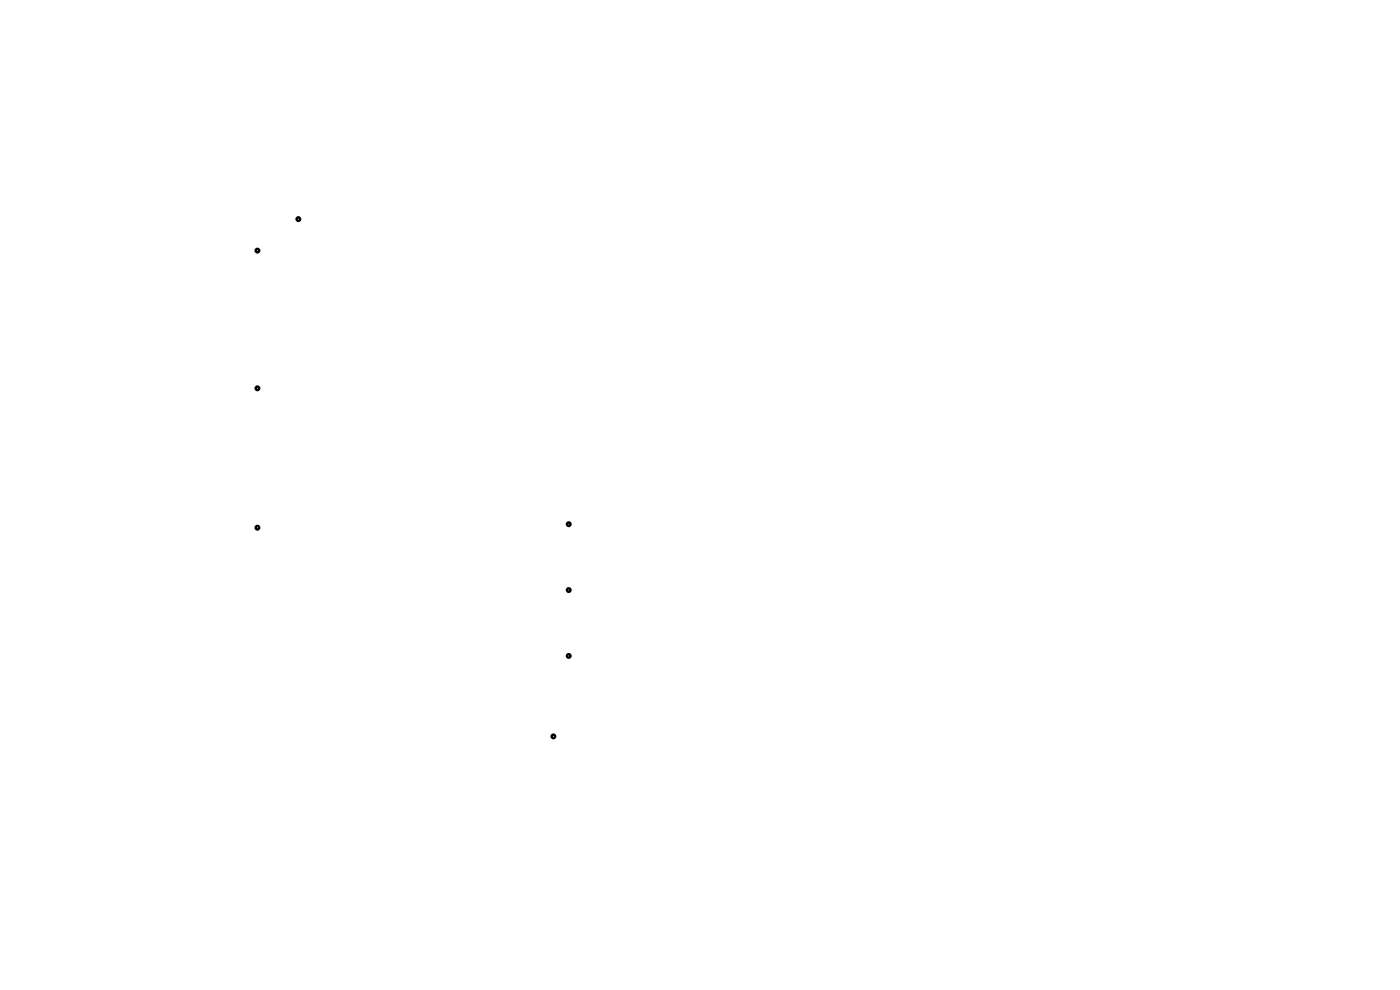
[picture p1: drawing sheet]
<svg xmlns="http://www.w3.org/2000/svg" width="297mm" height="210mm" viewBox="0 0 297 210" stroke-linecap="round" stroke-linejoin="round" font-family="sans-serif">
<g fill="none" stroke="#000" stroke-width=".51">
<circle cx="54.6" cy="53.2" r=".38"/>
<circle cx="63.3" cy="46.5" r=".38"/>
<circle cx="54.6" cy="82.4" r=".38"/>
<circle cx="54.6" cy="111.9" r=".38"/>
<circle cx="120.7" cy="111.2" r=".38"/>
<circle cx="120.7" cy="139.1" r=".38"/>
<circle cx="120.7" cy="125.2" r=".38"/>
<circle cx="117.4" cy="156.2" r=".38"/>
</g>
</svg>
